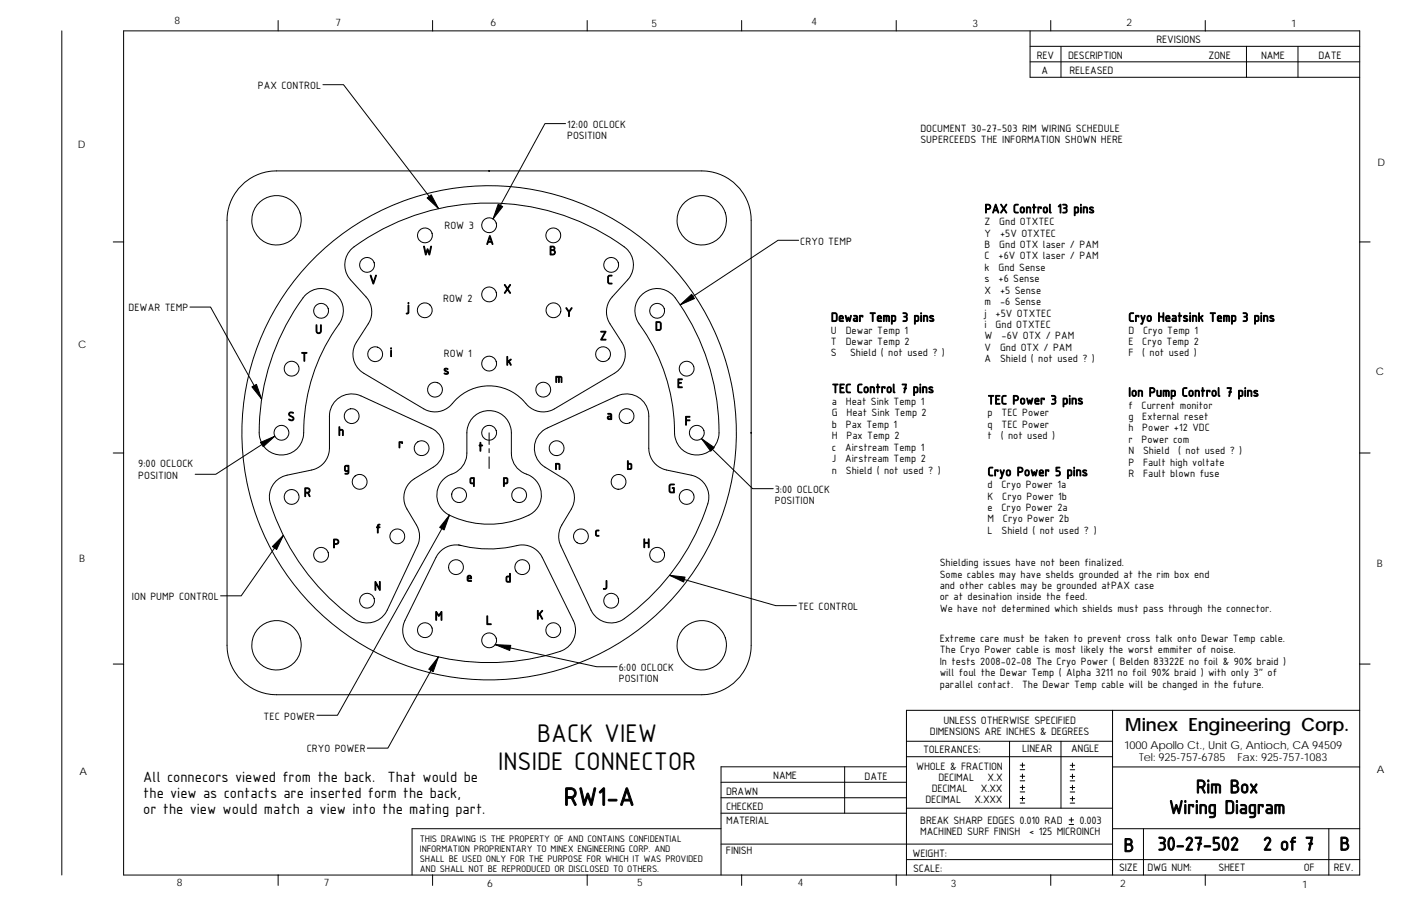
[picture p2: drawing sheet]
<svg xmlns="http://www.w3.org/2000/svg" width="432mm" height="279mm" viewBox="0 0 432 279" stroke-linecap="round" stroke-linejoin="round" font-family="sans-serif">
<defs><g id="words">
<g font-size="8.5">
<text x="165.5" y="228.9">BACK VIEW</text>
<text x="153.5" y="237.3">INSIDE CONNECTOR</text>
<text x="173.8" y="248.4">RW1-A</text>
</g>
<g font-size="6.3">
<text x="368.6" y="244.6">Rim Box</text>
<text x="360.3" y="251">Wiring Diagram</text>
<text x="346.3" y="262.7">B</text>
<text x="356.7" y="262.2">30-27-502</text>
<text x="389.2" y="262.2">2 of 7</text>
<text x="412.9" y="262.2">B</text>
</g>
<text font-size="5.6" x="346.8" y="225.3">Minex Engineering Corp.</text>
<g font-size="4.9">
<text x="44.2" y="241.1">All connecors viewed from the back.</text>
<text x="44.2" y="246">the view as contacts are inserted form the back,</text>
<text x="119.4" y="241.1">That would be</text>
<text x="44.2" y="250.9">or the view would match a view into the mating part.</text>
</g>
<g font-size="4.2">
<text x="303.5" y="65.7">PAX Control 13 pins</text>
<text x="149.8" y="75.4">A</text>
<text x="130.3" y="78.6">W</text>
<text x="169.3" y="78.6">B</text>
<text x="113.8" y="87.6">V</text>
<text x="187" y="87.6">C</text>
<text x="155.2" y="90.5">X</text>
<text x="125.5" y="96">j</text>
<text x="174.1" y="97.6">Y</text>
<text x="201.9" y="101.9">D</text>
<text x="256.1" y="99.2">Dewar Temp 3 pins</text>
<text x="347.8" y="99.2">Cryo Heatsink Temp 3 pins</text>
<text x="97.1" y="102.9">U</text>
<text x="184.9" y="104.9">Z</text>
<text x="92.7" y="111.4">T</text>
<text x="120.1" y="110">i</text>
<text x="155.9" y="112.6">k</text>
<text x="136.6" y="115.4">s</text>
<text x="171" y="118">m</text>
<text x="208.7" y="119.6">E</text>
<text x="256.4" y="121.2">TEC Control 7 pins</text>
<text x="304.4" y="124.7">TEC Power 3 pins</text>
<text x="347.8" y="122.3">Ion Pump Control 7 pins</text>
<text x="88.7" y="129.8">S</text>
<text x="186.9" y="129.4">a</text>
<text x="211" y="131.1">F</text>
<text x="104.2" y="134.3">h</text>
<text x="122.7" y="138.1">r</text>
<text x="147.4" y="139.1">t</text>
<text x="105.9" y="145.4">g</text>
<text x="144.6" y="149.2">q</text>
<text x="154.9" y="149.2">p</text>
<text x="170.9" y="144.8">n</text>
<text x="193.1" y="144.8">b</text>
<text x="304.4" y="146.8">Cryo Power 5 pins</text>
<text x="93.7" y="153.2">R</text>
<text x="205.9" y="152">G</text>
<text x="115.8" y="164.4">f</text>
<text x="183.3" y="165.4">c</text>
<text x="102.5" y="169">P</text>
<text x="198.2" y="168.9">H</text>
<text x="143.7" y="179.3">e</text>
<text x="155.7" y="179.6">d</text>
<text x="115.3" y="182.1">N</text>
<text x="185.7" y="181.8">J</text>
<text x="134" y="191.3">M</text>
<text x="165.4" y="191">K</text>
<text x="149.8" y="192.6">L</text>
</g>
<g font-size="3.6">
<text x="356.4" y="13.4">REVISIONS</text>
<text x="319.6" y="18.2">REV</text>
<text x="321" y="22.7">A</text>
<text x="329.2" y="18.2">DESCRIPTION</text>
<text x="329.6" y="22.7">RELEASED</text>
<text x="372.4" y="18.1">ZONE</text>
<text x="388.7" y="18.1">NAME</text>
<text x="406.4" y="18.1">DATE</text>
<text x="286.6" y="226.7">DIMENSIONS ARE INCHES &amp; DEGREES</text>
<text x="290.8" y="223.3">UNLESS OTHERWISE SPECIFIED</text>
<text x="284.5" y="232.2">TOLERANCES:</text>
<text x="315.1" y="232">LINEAR</text>
<text x="330.1" y="231.9">ANGLE</text>
<text x="282.4" y="237.4">WHOLE &amp; FRACTION</text>
<text x="223.8" y="245.1">DRAWN</text>
<text x="238.3" y="240.3">NAME</text>
<text x="266.5" y="240.4">DATE</text>
<text x="287.2" y="244.2">DECIMAL</text>
<text x="289.2" y="240.8">DECIMAL</text>
<text x="302.3" y="244.2">X.XX</text>
<text x="304.4" y="240.8">X.X</text>
<text x="223.8" y="249.9">CHECKED</text>
<text x="285.2" y="247.6">DECIMAL</text>
<text x="300.4" y="247.6">X.XXX</text>
<text x="223.8" y="254">MATERIAL</text>
<text x="283.6" y="254.1">BREAK SHARP EDGES 0.010 RAD</text>
<text x="283.6" y="257.6">MACHINED SURF FINISH</text>
<text x="317.2" y="257.6">&lt; 125 MICROINCH</text>
<text x="332.7" y="254.1">0.003</text>
<text x="223.8" y="263.3">FINISH</text>
<text x="281.3" y="264.2">WEIGHT:</text>
<text x="281.4" y="268.9">SCALE:</text>
<text x="344.9" y="268.6">SIZE</text>
<text x="353.7" y="268.7">DWG NUM:</text>
<text x="375.5" y="268.7">SHEET</text>
<text x="401.8" y="268.7">OF</text>
<text x="411.1" y="268.7">REV.</text>
</g>
<g font-size="3.5">
<text x="79.5" y="27.4">PAX CONTROL</text>
<text x="174.8" y="39.4">12:00 OCLOCK</text>
<text x="283.7" y="40.7">DOCUMENT 30-27-503 RIM WIRING SCHEDULE</text>
<text x="174.8" y="43">POSITION</text>
<text x="283.7" y="44.2">SUPERCEEDS THE INFORMATION SHOWN HERE</text>
<text x="137" y="70.7">ROW 3</text>
<text x="303.5" y="69.4">Z</text>
<text x="308" y="69.4">Gnd OTXTEC</text>
<text x="246.7" y="75.4">CRYO TEMP</text>
<text x="303.5" y="72.9">Y</text>
<text x="303.5" y="76.5">B</text>
<text x="308" y="76.5">Gnd OTX laser / PAM</text>
<text x="308.2" y="72.9">+5V OTXTEC</text>
<text x="303.5" y="80">C</text>
<text x="303.5" y="83.5">k</text>
<text x="307.8" y="83.5">Gnd Sense</text>
<text x="307.8" y="80">+6V OTX laser / PAM</text>
<text x="303.5" y="87.1">s</text>
<text x="307.8" y="87.1">+6 Sense</text>
<text x="136.6" y="93.1">ROW 2</text>
<text x="303.5" y="90.6">X</text>
<text x="303.5" y="94.1">m</text>
<text x="308.2" y="90.6">+5 Sense</text>
<text x="308.2" y="94.1">-6 Sense</text>
<text x="39.6" y="96">DEWAR TEMP</text>
<text x="303.5" y="97.6">j +5V OTXTEC</text>
<text x="303.5" y="101.2">i</text>
<text x="306.9" y="101.2">Gnd OTXTEC</text>
<text x="256.1" y="102.9">U</text>
<text x="256.1" y="106.4">T</text>
<text x="260.6" y="102.9">Dewar Temp 1</text>
<text x="260.6" y="106.4">Dewar Temp 2</text>
<text x="303.5" y="104.7">W</text>
<text x="308.7" y="104.7">-6V OTX / PAM</text>
<text x="347.8" y="102.9">D</text>
<text x="347.8" y="106.4">E</text>
<text x="352.1" y="106.4">Cryo Temp 2</text>
<text x="352.3" y="102.9">Cryo Temp 1</text>
<text x="136.8" y="110">ROW 1</text>
<text x="256.1" y="109.9">S</text>
<text x="262" y="109.9">Shield ( not used ? )</text>
<text x="303.5" y="108.2">V</text>
<text x="303.5" y="111.8">A</text>
<text x="308.2" y="111.8">Shield ( not used ? )</text>
<text x="308.2" y="108.2">Gnd OTX / PAM</text>
<text x="347.8" y="109.9">F</text>
<text x="352.1" y="109.9">( not used )</text>
<text x="256.4" y="124.9">a</text>
<text x="260.7" y="124.9">Heat Sink Temp 1</text>
<text x="347.8" y="126">f</text>
<text x="351.8" y="126">Current monitor</text>
<text x="256.4" y="128.4">G</text>
<text x="256.4" y="131.9">b</text>
<text x="260.7" y="131.9">Pax Temp 1</text>
<text x="260.9" y="128.4">Heat Sink Temp 2</text>
<text x="304.4" y="128.4">p</text>
<text x="304.4" y="131.9">q</text>
<text x="308.7" y="128.4">TEC Power</text>
<text x="308.7" y="131.9">TEC Power</text>
<text x="347.8" y="129.5">g</text>
<text x="352.1" y="129.5">External reset</text>
<text x="256.4" y="135.4">H</text>
<text x="260.9" y="135.4">Pax Temp 2</text>
<text x="304.4" y="135.4">t</text>
<text x="308.4" y="135.4">( not used )</text>
<text x="347.8" y="133">h</text>
<text x="347.8" y="136.6">r</text>
<text x="351.8" y="136.6">Power com</text>
<text x="352.1" y="133">Power +12 VDC</text>
<text x="256.4" y="139">c</text>
<text x="256.4" y="142.5">J</text>
<text x="260.5" y="139">Airstream Temp 1</text>
<text x="260.5" y="142.5">Airstream Temp 2</text>
<text x="347.8" y="140.1">N</text>
<text x="347.8" y="143.6">P</text>
<text x="352.3" y="143.6">Fault high voltate</text>
<text x="352.3" y="140.1">Shield</text>
<text x="363.2" y="140.1">( not used ? )</text>
<text x="42.6" y="144">9:00 OCLOCK</text>
<text x="42.6" y="147.6">POSITION</text>
<text x="256.4" y="146">n</text>
<text x="260.7" y="146">Shield ( not used ? )</text>
<text x="347.8" y="147.2">R</text>
<text x="352.3" y="147.2">Fault blown fuse</text>
<text x="238.8" y="152">3:00 OCLOCK</text>
<text x="238.8" y="155.5">POSITION</text>
<text x="304.4" y="150.5">d</text>
<text x="304.4" y="154.1">K</text>
<text x="308.7" y="150.5">Cryo Power 1a</text>
<text x="308.9" y="154.1">Cryo Power 1b</text>
<text x="304.4" y="157.6">e</text>
<text x="304.4" y="161.1">M</text>
<text x="308.7" y="157.6">Cryo Power 2a</text>
<text x="309.1" y="161.1">Cryo Power 2b</text>
<text x="304.4" y="164.6">L</text>
<text x="308.7" y="164.6">Shield ( not used ? )</text>
<text x="289.6" y="174.6">Shielding issues have not been finalized.</text>
<text x="289.6" y="178.1">Some cables may have shelds grounded at the rim box end</text>
<text x="40.7" y="185.1">ION PUMP CONTROL</text>
<text x="289.6" y="181.7">and other cables may be grounded atPAX case</text>
<text x="289.6" y="185.2">or at desination inside the feed.</text>
<text x="246" y="188.1">TEC CONTROL</text>
<text x="289.6" y="188.7">We have not determined which shields must pass through the connector.</text>
<text x="289.6" y="198">Extreme care must be taken to prevent cross talk onto Dewar Temp cable.</text>
<text x="289.6" y="201.5">The Cryo Power cable is most likely the worst emmiter of noise.</text>
<text x="190.7" y="206.9">6:00 OCLOCK</text>
<text x="289.6" y="205">In tests 2008-02-08 The Cryo Power ( Belden 83322E no foil &amp; 90% braid )</text>
<text x="289.6" y="208.5">will foul the Dewar Temp ( Alpha 3211 no foil 90% braid ) with only 3&quot; of</text>
<text x="190.7" y="210.4">POSITION</text>
<text x="289.6" y="212.1">parallel contact.</text>
<text x="315" y="212.1">The Dewar Temp cable will be changed in the future.</text>
<text x="81.3" y="221.9">TEC POWER</text>
<text x="94.5" y="232">CRYO POWER</text>
</g>
<g font-size="3.4">
<text x="346.4" y="230.8">1000 Apollo Ct., Unit G, Antioch, CA 94509</text>
<text x="351.1" y="234.7">Tel: 925-757-6785</text>
<text x="381.4" y="234.7">Fax: 925-757-1083</text>
</g>
<g font-size="3.2">
<text x="53.8" y="7.4">8</text>
<text x="103.4" y="7.9">7</text>
<text x="151.2" y="8.1">6</text>
<text x="200.8" y="8.4">5</text>
<text x="250.1" y="7.7">4</text>
<text x="299.7" y="8.2">3</text>
<text x="347.2" y="7.9">2</text>
<text x="397.9" y="8.3">1</text>
<text x="24" y="45.5">D</text>
<text x="424.5" y="51.1">D</text>
<text x="24.1" y="107.3">C</text>
<text x="424.1" y="115.6">C</text>
<text x="24.4" y="173.2">B</text>
<text x="424.3" y="174.8">B</text>
<text x="24.5" y="238.9">A</text>
<text x="424.3" y="238.4">A</text>
<text x="129.4" y="259.7">THIS DRAWING IS THE PROPERTY OF AND CONTAINS CONFIDENTIAL</text>
<text x="129.4" y="262.7">INFORMATION PROPRIENTARY TO MINEX ENGINEERING CORP. AND</text>
<text x="129.4" y="265.8">SHALL BE USED ONLY FOR THE PURPOSE FOR WHICH IT WAS PROVIDED</text>
<text x="129.4" y="268.8">AND SHALL NOT BE REPRODUCED OR DISCLOSED TO OTHERS.</text>
<text x="54.5" y="273.3">8</text>
<text x="99.8" y="273.3">7</text>
<text x="150.1" y="273.7">6</text>
<text x="196.4" y="273.3">5</text>
<text x="245.9" y="273.3">4</text>
<text x="293" y="273.4">3</text>
<text x="345.3" y="273.5">2</text>
<text x="401.3" y="273.7">1</text>
</g>
</g></defs>
<g fill="none" stroke="#000" stroke-width=".31">
<path d="M19 9.5v260.4M85.7 6.3v3.2M133.3 9.5h-95.2v195.3M133.3 6.3v3.2M133.3 9.5h238.2M181 6.3v3.2M228.6 6.3v3.2M276.2 6.3v3.2M317.5 19.1h101.6M317.5 14.3h101.6M317.5 9.5v14.3h101.6M323.8 6.3v3.2"/>
<path d="M327 14.3v9.5M371.5 9.5h47.6v260.4h-381v-65.1h-3.2M371.5 6.3v3.2M384.2 14.3v9.5M400 14.3v9.5M99.5 26.1h6.4l29.3 38.2M174.3 38.1h-6.3l-16 29.4M74 57.7a15.2 15.2 0 0 1 11.2-5h131.1a15.2 15.2 0 0 1 15.2 15.2v131.1a15.2 15.2 0 0 1-15.2 15.2h-131.1a15.2 15.2 0 0 1-15.2-15.2v-131.1a15.1 15.1 0 0 1 4-10.2zM150.7 52.8h.1M150.8 52.6l-.1 .2M34.9 74.6h3.2M108.5 76.6a70.7 70.7 0 0 1 84.5 0 6.9 6.9 0 0 1 .5 9.7l-4.8 5.2a6.9 6.9 0 0 0-.7 8.4l3.6 5.6a6.9 6.9 0 0 1-2.2 9.6l-18.5 11a7.1 7.1 0 0 1-9.6-2.5 14.6 14.6 0 0 0-22.4 1.5 6.8 6.8 0 0 1-8.3 1l-18.5-11a6.8 6.8 0 0 1-2.2-9.6l3.6-5.6a6.9 6.9 0 0 0-.7-8.4l-4.8-5.2a6.9 6.9 0 0 1 .5-9.7z"/>
<path d="M246.1 74.1h-6.3l-30.2 19.9M419.1 74.6h3.2M58.5 94.7h6.4l15.7 28.4M93.9 91.2a6.9 6.9 0 0 1 9.4-.7 6.9 6.9 0 0 1 1.2 9.4 57.5 57.5 0 0 0-10.9 34.3 6.9 6.9 0 0 1-7.2 6.1 6.9 6.9 0 0 1-6.5-6.8 70.6 70.6 0 0 1 14-42.3zM197.6 91.1a6.8 6.8 0 0 1 10.5 .7 70.6 70.6 0 0 1 13.5 42.4 6.9 6.9 0 0 1-7.2 6.1 6.9 6.9 0 0 1-6.5-6.8 57.6 57.6 0 0 0-11.3-34.3 6.8 6.8 0 0 1 1-8.1zM34.9 139.7h3.2M84.7 134.5l-18.2 11.8h-6.3M103.2 123.8a6.9 6.9 0 0 1 8.1-1.7l21.5 9.9a6.9 6.9 0 0 1 .7 12.1l-5.8 3.5a6.9 6.9 0 0 0-2.3 9.4l3 4.9a6.8 6.8 0 0 1 .3 6.4l-9.4 19.9a6.9 6.9 0 0 1-10.2 2.6 70.4 70.4 0 0 1-25.9-36.2 6.8 6.8 0 0 1 5.3-8.1l7.6-1.6a6.9 6.9 0 0 0 5.4-6.7v-9.9a6.9 6.9 0 0 1 1.7-4.5zM145.5 129a6.9 6.9 0 0 1 7.6-2 6.9 6.9 0 0 1 4.5 6.5v6.2a7 7 0 0 0 5.4 6.8 7 7 0 0 1 3.8 7 7 7 0 0 1-5.3 6 28 28 0 0 1-23.7-1 6.9 6.9 0 0 1-3.1-7 6.9 6.9 0 0 1 5.3-5.6 6.8 6.8 0 0 0 3.9-6.2v-6.2a7.2 7.2 0 0 1 1.6-4.5zM150.7 133.5v3.6M150.7 138.3v1.3M167.1 133l1.6-1 21.5-9.9a6.9 6.9 0 0 1 9.8 6.2v9.9a6.9 6.9 0 0 0 5.4 6.7l7.6 1.6a6.9 6.9 0 0 1 5.1 8.9 70.4 70.4 0 0 1-26.4 35.8 6.9 6.9 0 0 1-9.5-3l-9.4-19.9a6.9 6.9 0 0 1 .3-6.4l3-4.9a6.9 6.9 0 0 0-2.3-9.4l-5.8-3.5a6.9 6.9 0 0 1-.9-11.1z"/>
<path d="M216.2 135.3l15.8 15.4h6.3M231.5 133.5h.1M231.5 133.4l.1 .2M231.6 133.4l-.2 .2M419.1 139.7h3.2M138.5 158.9l-34.5 61.7h-6.3M150.7 140.9v3.6M87.3 165.1l-13 18.6h-6.3M141.3 168a36.6 36.6 0 0 0 18.8 .1 6.8 6.8 0 0 1 7 3.8l9.6 19.4a6.9 6.9 0 0 1-4 9.6 70.4 70.4 0 0 1-44.6-.3 6.8 6.8 0 0 1-3.3-9.3l9.6-19.4a6.9 6.9 0 0 1 7.8-3.6M206.4 177.4l32.7 9.4h6.3M152.6 198.8l31.3 6.8h6.3M135.1 202.6l-15.6 28.1h-6.3"/>
<path d="M342.9 219.1v50.8M419.1 219.1h-139.7v50.8M419.1 204.8h3.2M260.3 236.5v14.3M279.4 228.6h63.5M279.4 233.4h63.5M279.4 236.5h-57.2v33.3M311.1 228.6v20.6M314.4 237.4h1.4M314.4 236h1.4M314.4 239.4h1.4M315.1 235.3v1.4"/>
<path d="M315.1 238.7v1.4M327 228.6v20.6M329.8 237.4h1.4M329.8 239.4h1.4M329.8 236h1.4M330.5 235.3v1.4M330.5 238.7v1.4M342.9 236.5h76.2M222.2 246h57.2M222.2 255.6h-95.2v14.3M222.2 250.8h57.2M222.2 241.2h57.2"/>
<path d="M279.4 249.2h63.5M314.4 240.8h1.4M314.4 244.2h1.4M314.4 242.8h1.4M314.4 247.7h1.4M314.4 246.3h1.4M315.1 242.1v1.4M315.1 245.6v1.4M329.5 254.3h1.4M329.5 252.9h1.4M329.8 240.8h1.4M329.8 244.2h1.4"/>
<path d="M329.8 247.7h1.4M329.8 246.3h1.4M329.8 242.9h1.4M330.2 252.2v1.4M330.5 242.2v1.3M330.5 245.6v1.4M342.9 255.6h76.2M352.4 255.6v14.3M409.6 255.6v14.3M85.7 269.9v3.2M133.3 269.9v3.2M181 269.9v3.2"/>
<path d="M222.2 260.3h120.7M228.6 269.9v3.2M276.2 269.9v3.2M279.4 265.1h139.7M323.8 269.9v3.2M371.5 269.9v3.2"/>
<circle cx="85.2" cy="67.9" r="7.6"/>
<circle cx="131" cy="72.6" r="2.29"/>
<circle cx="150.7" cy="69.5" r="2.28"/>
<circle cx="170.5" cy="72.6" r="2.29"/>
<circle cx="216.3" cy="67.9" r="7.6"/>
<circle cx="99" cy="95.9" r="2.29"/>
<circle cx="113.1" cy="81.7" r="2.29"/>
<circle cx="130.9" cy="95.7" r="2.29"/>
<circle cx="150.7" cy="90.8" r="2.28"/>
<circle cx="170.6" cy="95.7" r="2.29"/>
<circle cx="188.4" cy="81.7" r="2.29"/>
<circle cx="202.5" cy="95.9" r="2.29"/>
<circle cx="89.9" cy="113.7" r="2.29"/>
<circle cx="115.6" cy="109.2" r="2.29"/>
<circle cx="150.7" cy="112.1" r="2.28"/>
<circle cx="185.9" cy="109.2" r="2.29"/>
<circle cx="211.6" cy="113.7" r="2.29"/>
<circle cx="86.7" cy="133.5" r="2.28"/>
<circle cx="108.4" cy="128.3" r="2.29"/>
<circle cx="129.9" cy="138.2" r="2.29"/>
<circle cx="134.1" cy="120.2" r="2.28"/>
<circle cx="150.7" cy="133.5" r="2.28"/>
<circle cx="150.8" cy="133.5" r="76.2"/>
<circle cx="167.4" cy="120.2" r="2.28"/>
<circle cx="171.6" cy="138.2" r="2.29"/>
<circle cx="193.1" cy="128.3" r="2.28"/>
<circle cx="214.8" cy="133.5" r="2.28"/>
<circle cx="89.9" cy="153.3" r="2.29"/>
<circle cx="110.9" cy="148.6" r="2.29"/>
<circle cx="141.5" cy="152.7" r="2.29"/>
<circle cx="160" cy="152.7" r="2.28"/>
<circle cx="190.6" cy="148.6" r="2.28"/>
<circle cx="211.6" cy="153.3" r="2.29"/>
<circle cx="99" cy="171.1" r="2.29"/>
<circle cx="122.5" cy="165.4" r="2.29"/>
<circle cx="140.5" cy="174.9" r="2.29"/>
<circle cx="161" cy="174.9" r="2.29"/>
<circle cx="179" cy="165.4" r="2.29"/>
<circle cx="202.5" cy="171.1" r="2.29"/>
<circle cx="85.2" cy="199" r="7.6"/>
<circle cx="113.1" cy="185.3" r="2.29"/>
<circle cx="131" cy="194.3" r="2.29"/>
<circle cx="150.7" cy="197.5" r="2.28"/>
<circle cx="170.5" cy="194.3" r="2.29"/>
<circle cx="188.4" cy="185.3" r="2.29"/>
<circle cx="216.3" cy="199" r="7.6"/>
</g>
<g fill="#000" stroke="#000" stroke-width=".31">
<path d="M131.6 61l1.3-.9 2.3 4.2z" fill-rule="evenodd"/>
<path d="M153.5 63l1.4 .7-2.9 3.8z" fill-rule="evenodd"/>
<path d="M209.6 94l3.6-3.3 .8 1.4z" fill-rule="evenodd"/>
<path d="M77.6 119.3l1.4-.8 1.6 4.6z" fill-rule="evenodd"/>
<path d="M80.3 136.4l4.4-1.9-3.6 3.3z" fill-rule="evenodd"/>
<path d="M216.2 135.3l4 2.7-1.2 1.1z" fill-rule="evenodd"/>
<path d="M138.5 158.9l-1.6 4.5-1.4-.8z" fill-rule="evenodd"/>
<path d="M87.3 165.1l-2 4.4-1.4-.9z" fill-rule="evenodd"/>
<path d="M206.4 177.4l4.7 .6-.4 1.5z" fill-rule="evenodd"/>
<path d="M152.6 198.8l4.8 .2-.3 1.6z" fill-rule="evenodd"/>
<path d="M135.1 202.6l-1.6 4.5-1.4-.7z" fill-rule="evenodd"/>
</g>
<use href="#words"/>
</svg>
